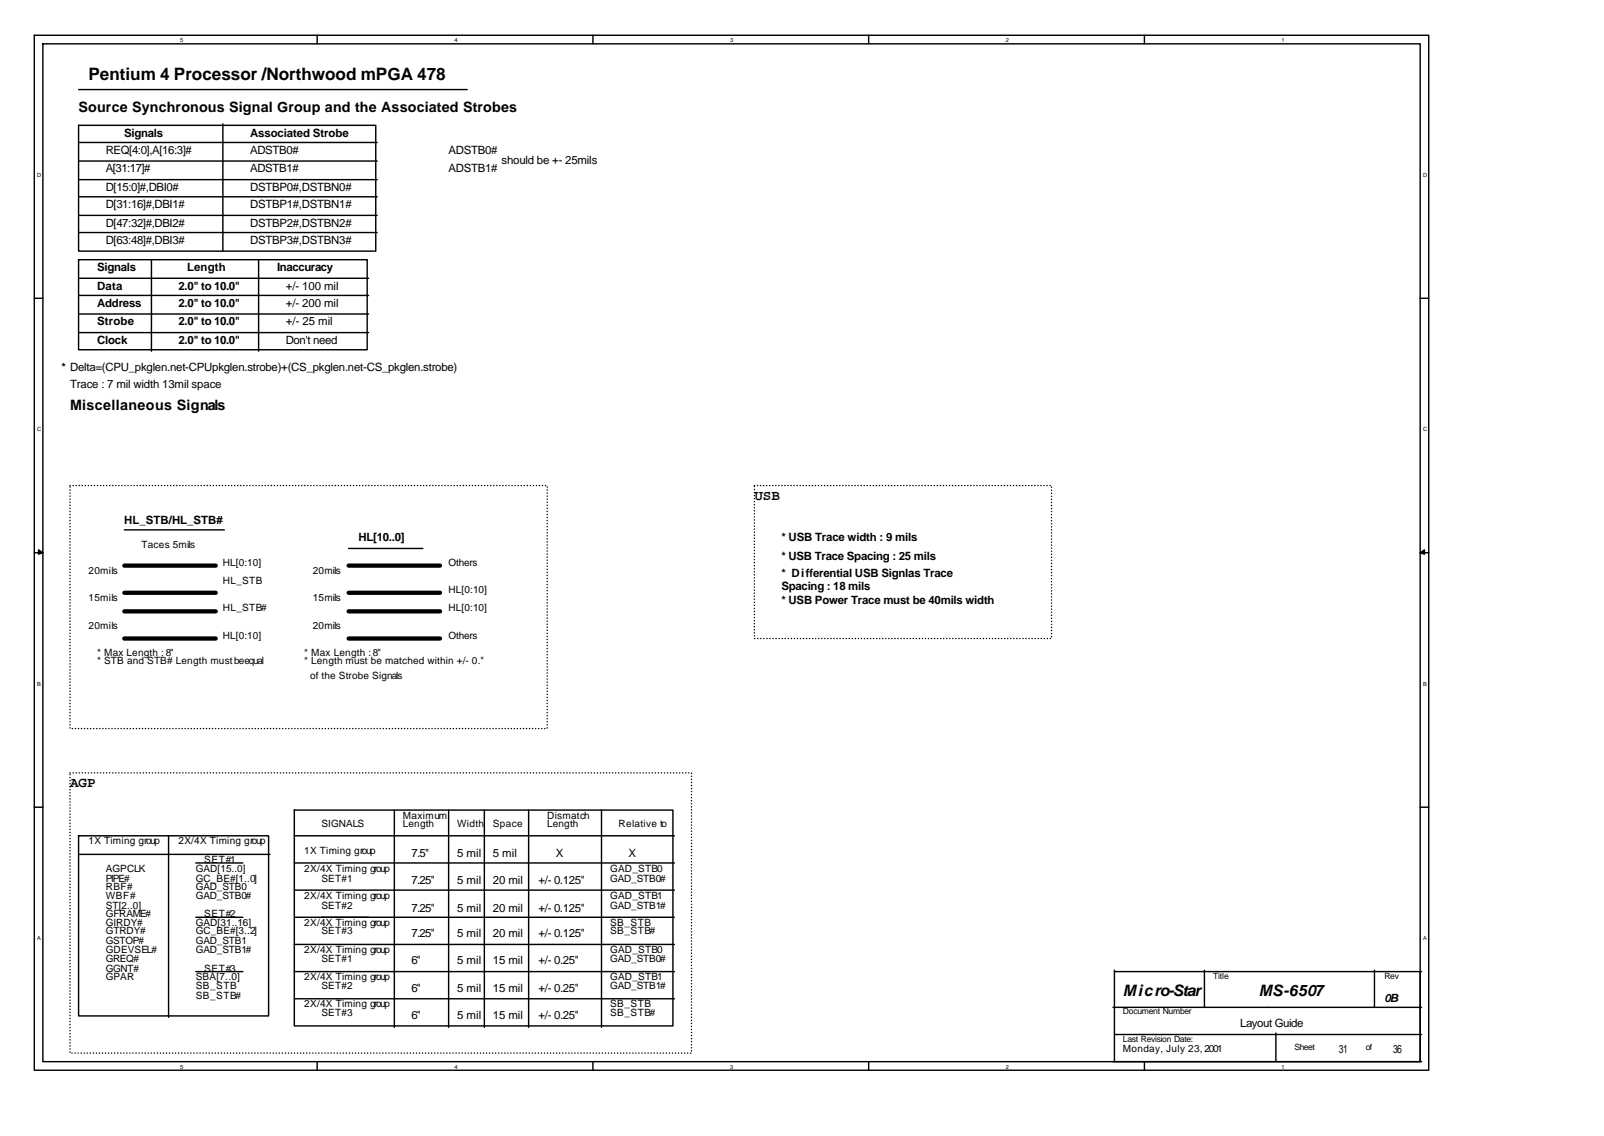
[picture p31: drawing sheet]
<svg xmlns="http://www.w3.org/2000/svg" width="297mm" height="210mm" viewBox="0 0 297 210" stroke-linecap="round" stroke-linejoin="round" font-family="sans-serif">
<defs><g id="words">
<text font-size="3.2" x="16.4" y="14.7">Pentium 4 Processor /Northwood mPGA 478</text>
<g font-size="2.9">
<text x="208" y="184.3">Micro-Star</text>
<text x="233.1" y="184.3">MS-6507</text>
</g>
<g font-size="2.6">
<text x="14.6" y="20.8">Source Synchronous Signal Group and the Associated Strobes</text>
<text x="13" y="75.8">Miscellaneous Signals</text>
<text x="139.7" y="92.5">USB</text>
<text x="13" y="145.7">AGP</text>
</g>
<g font-size="2.1">
<text x="19.6" y="28.5">REQ[4:0],A[16:3]#</text>
<text x="23" y="25.3">Signals</text>
<text x="46.3" y="25.3">Associated Strobe</text>
<text x="46.3" y="28.5">ADSTB0#</text>
<text x="83.1" y="28.5">ADSTB0#</text>
<text x="19.6" y="31.9">A[31:17]#</text>
<text x="19.6" y="35.4">D[15:0]#,DBI0#</text>
<text x="46.3" y="31.9">ADSTB1#</text>
<text x="46.3" y="35.4">DSTBP0#,DSTBN0#</text>
<text x="83.1" y="31.9">ADSTB1#</text>
<text x="92.9" y="30.3">should be +- 25mils</text>
<text x="19.6" y="38.5">D[31:16]#,DBI1#</text>
<text x="19.6" y="42">D[47:32]#,DBI2#</text>
<text x="46.3" y="38.5">DSTBP1#,DSTBN1#</text>
<text x="46.3" y="42">DSTBP2#,DSTBN2#</text>
<text x="19.6" y="45.2">D[63:48]#,DBI3#</text>
<text x="46.3" y="45.2">DSTBP3#,DSTBN3#</text>
<text x="18" y="50.2">Signals</text>
<text x="18" y="53.6">Data</text>
<text x="33.1" y="53.6">2.0&quot; to 10.0&quot;</text>
<text x="34.7" y="50.2">Length</text>
<text x="51.3" y="50.2">Inaccuracy</text>
<text x="52.9" y="53.6">+/- 100 mil</text>
<text x="18" y="56.8">Address</text>
<text x="33.1" y="56.8">2.0&quot; to 10.0&quot;</text>
<text x="52.9" y="56.8">+/- 200 mil</text>
<text x="18" y="60.2">Strobe</text>
<text x="18" y="63.7">Clock</text>
<text x="33.1" y="60.2">2.0&quot; to 10.0&quot;</text>
<text x="33.1" y="63.7">2.0&quot; to 10.0&quot;</text>
<text x="52.9" y="60.2">+/- 25 mil</text>
<text x="52.9" y="63.7">Don't need</text>
<text x="11.4" y="68.7">* Delta=(CPU_pkglen.net-CPUpkglen.strobe)+(CS_pkglen.net-CS_pkglen.strobe)</text>
<text x="13" y="71.9">Trace : 7 mil width 13mil space</text>
<text x="23" y="97">HL_STB/HL_STB#</text>
<text x="66.4" y="100.2">HL[10..0]</text>
<text x="144.7" y="100.2">* USB Trace width : 9 mils</text>
<text x="144.7" y="103.6">* USB Trace Spacing : 25 mils</text>
<text x="144.7" y="106.8">* Differential USB Signlas Trace</text>
<text x="144.7" y="109.2">Spacing : 18 mils</text>
<text x="144.7" y="111.8">* USB Power Trace must be 40mils width</text>
<text x="76.2" y="158.7">7.5&quot;</text>
<text x="84.7" y="158.7">5 mil</text>
<text x="91.3" y="158.7">5 mil</text>
<text x="102.9" y="158.7">X</text>
<text x="116.4" y="158.7">X</text>
<text x="76.2" y="163.7">7.25&quot;</text>
<text x="84.7" y="163.7">5 mil</text>
<text x="91.3" y="163.7">20 mil</text>
<text x="99.7" y="163.7">+/- 0.125&quot;</text>
<text x="76.2" y="168.7">7.25&quot;</text>
<text x="76.2" y="173.5">7.25&quot;</text>
<text x="84.7" y="168.7">5 mil</text>
<text x="84.7" y="173.5">5 mil</text>
<text x="91.3" y="168.7">20 mil</text>
<text x="91.3" y="173.5">20 mil</text>
<text x="99.7" y="168.7">+/- 0.125&quot;</text>
<text x="99.7" y="173.5">+/- 0.125&quot;</text>
<text x="76.2" y="178.5">6&quot;</text>
<text x="84.7" y="178.5">5 mil</text>
<text x="91.3" y="178.5">15 mil</text>
<text x="99.7" y="178.5">+/- 0.25&quot;</text>
<text x="76.2" y="183.5">6&quot;</text>
<text x="84.7" y="183.5">5 mil</text>
<text x="91.3" y="183.5">15 mil</text>
<text x="99.7" y="183.5">+/- 0.25&quot;</text>
<text x="256.4" y="185.4">0B</text>
<text x="76.2" y="188.6">6&quot;</text>
<text x="84.7" y="188.6">5 mil</text>
<text x="91.3" y="188.6">15 mil</text>
<text x="99.7" y="188.6">+/- 0.25&quot;</text>
<text x="229.7" y="190.1">Layout Guide</text>
<text x="247.9" y="194.9">31</text>
<text x="258" y="194.9">36</text>
</g>
<g font-size="1.9">
<text x="26.2" y="101.5">Taces 5mils</text>
<text x="16.4" y="106.3">20mils</text>
<text x="41.3" y="104.7">HL[0:10]</text>
<text x="57.9" y="106.3">20mils</text>
<text x="83.1" y="104.7">Others</text>
<text x="16.4" y="111.3">15mils</text>
<text x="41.3" y="108.1">HL_STB</text>
<text x="41.3" y="113.2">HL_STB#</text>
<text x="57.9" y="111.3">15mils</text>
<text x="83.1" y="109.7">HL[0:10]</text>
<text x="83.1" y="113.2">HL[0:10]</text>
<text x="16.4" y="116.3">20mils</text>
<text x="41.3" y="118.2">HL[0:10]</text>
<text x="57.9" y="116.3">20mils</text>
<text x="83.1" y="118.2">Others</text>
<text x="18" y="121.4">* Max Length :8&quot;</text>
<text x="18" y="122.9">* STB and STB# Length mustbe equal</text>
<text x="56.4" y="121.4">* Max Length :8&quot;</text>
<text x="56.4" y="122.9">* Length must be matched within +/- 0.&quot;</text>
<text x="57.4" y="125.6">of the Strobe Signals</text>
<text x="59.5" y="153.1">SIGNALS</text>
<text x="74.6" y="151.5">Maximum</text>
<text x="74.6" y="153.1">Length</text>
<text x="84.7" y="153.1">Width</text>
<text x="91.3" y="153.1">Space</text>
<text x="101.3" y="153.1">Length</text>
<text x="101.3" y="151.5">Dismatch</text>
<text x="114.6" y="153.1">Relative to</text>
<text x="16.4" y="156.3">1X Timing group</text>
<text x="19.6" y="161.3">AGPCLK</text>
<text x="33.1" y="156.3">2X/4X Timing group</text>
<text x="36.2" y="161.3">GAD[15..0]</text>
<text x="37.8" y="159.7">SET#1</text>
<text x="56.4" y="158.1">1X Timing group</text>
<text x="56.4" y="161.3">2X/4X Timing group</text>
<text x="113" y="161.3">GAD_STB0</text>
<text x="19.6" y="163.2">PIPE#</text>
<text x="19.6" y="164.7">RBF#</text>
<text x="19.6" y="166.3">WBF#</text>
<text x="36.2" y="163.2">GC_BE#[1..0]</text>
<text x="36.2" y="166.3">GAD_STB0#</text>
<text x="36.2" y="164.7">GAD_STB0</text>
<text x="56.4" y="166.3">2X/4X Timing group</text>
<text x="59.5" y="163.2">SET#1</text>
<text x="113" y="163.2">GAD_STB0#</text>
<text x="113" y="166.3">GAD_STB1</text>
<text x="19.6" y="168.2">ST[2..0]</text>
<text x="19.6" y="169.8">GFRAME#</text>
<text x="19.6" y="171.4">GIRDY#</text>
<text x="19.6" y="172.9">GTRDY#</text>
<text x="36.2" y="171.4">GAD[31..16]</text>
<text x="36.2" y="172.9">GC_BE#[3..2]</text>
<text x="37.8" y="169.8">SET#2</text>
<text x="56.4" y="171.4">2X/4X Timing group</text>
<text x="59.5" y="168.2">SET#2</text>
<text x="59.5" y="172.9">SET#3</text>
<text x="113" y="168.2">GAD_STB1#</text>
<text x="113" y="171.4">SB_STB</text>
<text x="113" y="172.9">SB_STB#</text>
<text x="19.6" y="174.8">GSTOP#</text>
<text x="19.6" y="176.4">GDEVSEL#</text>
<text x="19.6" y="178">GREQ#</text>
<text x="19.6" y="179.8">GGNT#</text>
<text x="36.2" y="176.4">GAD_STB1#</text>
<text x="36.2" y="174.8">GAD_STB1</text>
<text x="37.8" y="179.8">SET#3</text>
<text x="56.4" y="176.4">2X/4X Timing group</text>
<text x="59.5" y="178">SET#1</text>
<text x="113" y="178">GAD_STB0#</text>
<text x="113" y="176.4">GAD_STB0</text>
<text x="19.6" y="181.4">GPAR</text>
<text x="36.2" y="181.4">SBA[7..0]</text>
<text x="36.2" y="183">SB_STB</text>
<text x="36.2" y="184.9">SB_STB#</text>
<text x="56.4" y="181.4">2X/4X Timing group</text>
<text x="59.5" y="183">SET#2</text>
<text x="113" y="181.4">GAD_STB1</text>
<text x="113" y="183">GAD_STB1#</text>
<text x="56.4" y="186.4">2X/4X Timing group</text>
<text x="59.5" y="188">SET#3</text>
<text x="113" y="186.4">SB_STB</text>
<text x="113" y="188">SB_STB#</text>
<text x="208" y="194.6">Monday, July 23, 2001</text>
</g>
<g font-size="1.6">
<text x="224.6" y="181.2">Title</text>
<text x="256.4" y="181.2">Rev</text>
<text x="208" y="187.8">Document Number</text>
<text x="208" y="192.8">Last Revision Date:</text>
<text x="239.7" y="194.4">Sheet</text>
<text x="252.9" y="194.4">of</text>
</g>
<g font-size="1.1">
<text x="33.3" y="7.8">5</text>
<text x="84.1" y="7.8">4</text>
<text x="135.2" y="7.8">3</text>
<text x="186.3" y="7.8">2</text>
<text x="237.3" y="7.8">1</text>
<text x="6.9" y="32.7">D</text>
<text x="263.5" y="32.7">D</text>
<text x="6.9" y="79.8">C</text>
<text x="263.5" y="79.8">C</text>
<text x="6.9" y="126.9">B</text>
<text x="263.5" y="126.9">B</text>
<text x="6.9" y="174">A</text>
<text x="263.5" y="174">A</text>
<text x="33.3" y="197.8">5</text>
<text x="84.1" y="197.8">4</text>
<text x="135.2" y="197.8">3</text>
<text x="186.3" y="197.8">2</text>
<text x="237.3" y="197.8">1</text>
</g>
</g></defs>
<g fill="none" stroke="#000" stroke-width=".26">
<path d="M6.3 6.5h258.3v191.6h-258.3zM7.9 8.1h255.1v188.4h-255.1zM14.6 16.6h71.9M58.7 6.5v1.6M109.8 6.5v1.6M160.9 6.5v1.6M211.9 6.5v1.6M14.6 23.2h55v23.3h-55zM14.6 26.4h55.2M14.6 29.8h55.2M14.6 33.2h55.2M14.6 36.4h55.2"/>
<path d="M14.6 39.9h55.2M41.3 22.9v23.6M6.3 55.2h1.6M14.6 48.1h53.4v16.6h-53.4zM14.6 43h55.2M14.6 51.5h53.7M14.6 54.7h53.7M14.6 58.1h53.7M28 48.1v16.9M47.9 48.1v16.9M263 55.2h1.6M14.6 61.6h53.7"/>
<path d="M23 98.1h18.5M6.3 102.3h1.6M64.6 101.5h13.7M263 102.3h1.6M6.3 149.4h1.6M14.6 154.7h35.1v33.3h-35.1zM14.6 158.1h35.4M31.2 154.7v33.6M36.2 159.7h8.8M54.5 149.9h70.1v40h-70.1zM54.5 159.7h70.4M54.5 154.7h70.4"/>
<path d="M73 149.9v40.2M83.1 149.9v40.2M89.7 149.9v40.2M97.9 149.9v40.2M111.4 149.9v40.2M263 149.4h1.6M36.2 169.8h8.8M36.2 179.8h8.8M54.5 169.8h70.4M54.5 179.8h70.4M54.5 164.7h70.4M54.5 174.8h70.4"/>
<path d="M206.4 179.8h56.9M206.4 179.6v16.9M223 179.6v6.8M254.5 179.6v6.8M263 179.8v16.7M54.5 184.9h70.4M58.7 196.5v1.6M109.8 196.5v1.6M160.9 196.5v1.6M206.1 196.5h57.2M206.1 186.4h57.2M206.4 191.5h56.9"/>
<path d="M211.9 196.5v1.6M236.3 191.2v5.3"/>
</g>
<g fill="#000" stroke="#000" stroke-width=".26">
<path d="M7.1 101.8l.8 .5-.8 .3z" fill-rule="evenodd"/>
<path d="M263 102.3l.8-.5v.8z" fill-rule="evenodd"/>
</g>
<path d="M23 104.7h17M23 109.7h17M23 113.2h17M23 118.2h17M64.6 104.7h16.9M64.6 109.7h16.9M64.6 113.2h16.9M64.6 118.2h16.9" fill="none" stroke="#000" stroke-width=".79"/>
<path d="M13 89.9h88.3v44.9h-88.3v-44.9M139.7 89.9h55v28.3h-55v-28.3M13 143.1h115.1v51.8h-115.1v-51.8" fill="none" stroke="#000" stroke-width=".26" stroke-dasharray="0 .5"/>
<use href="#words"/>
</svg>
